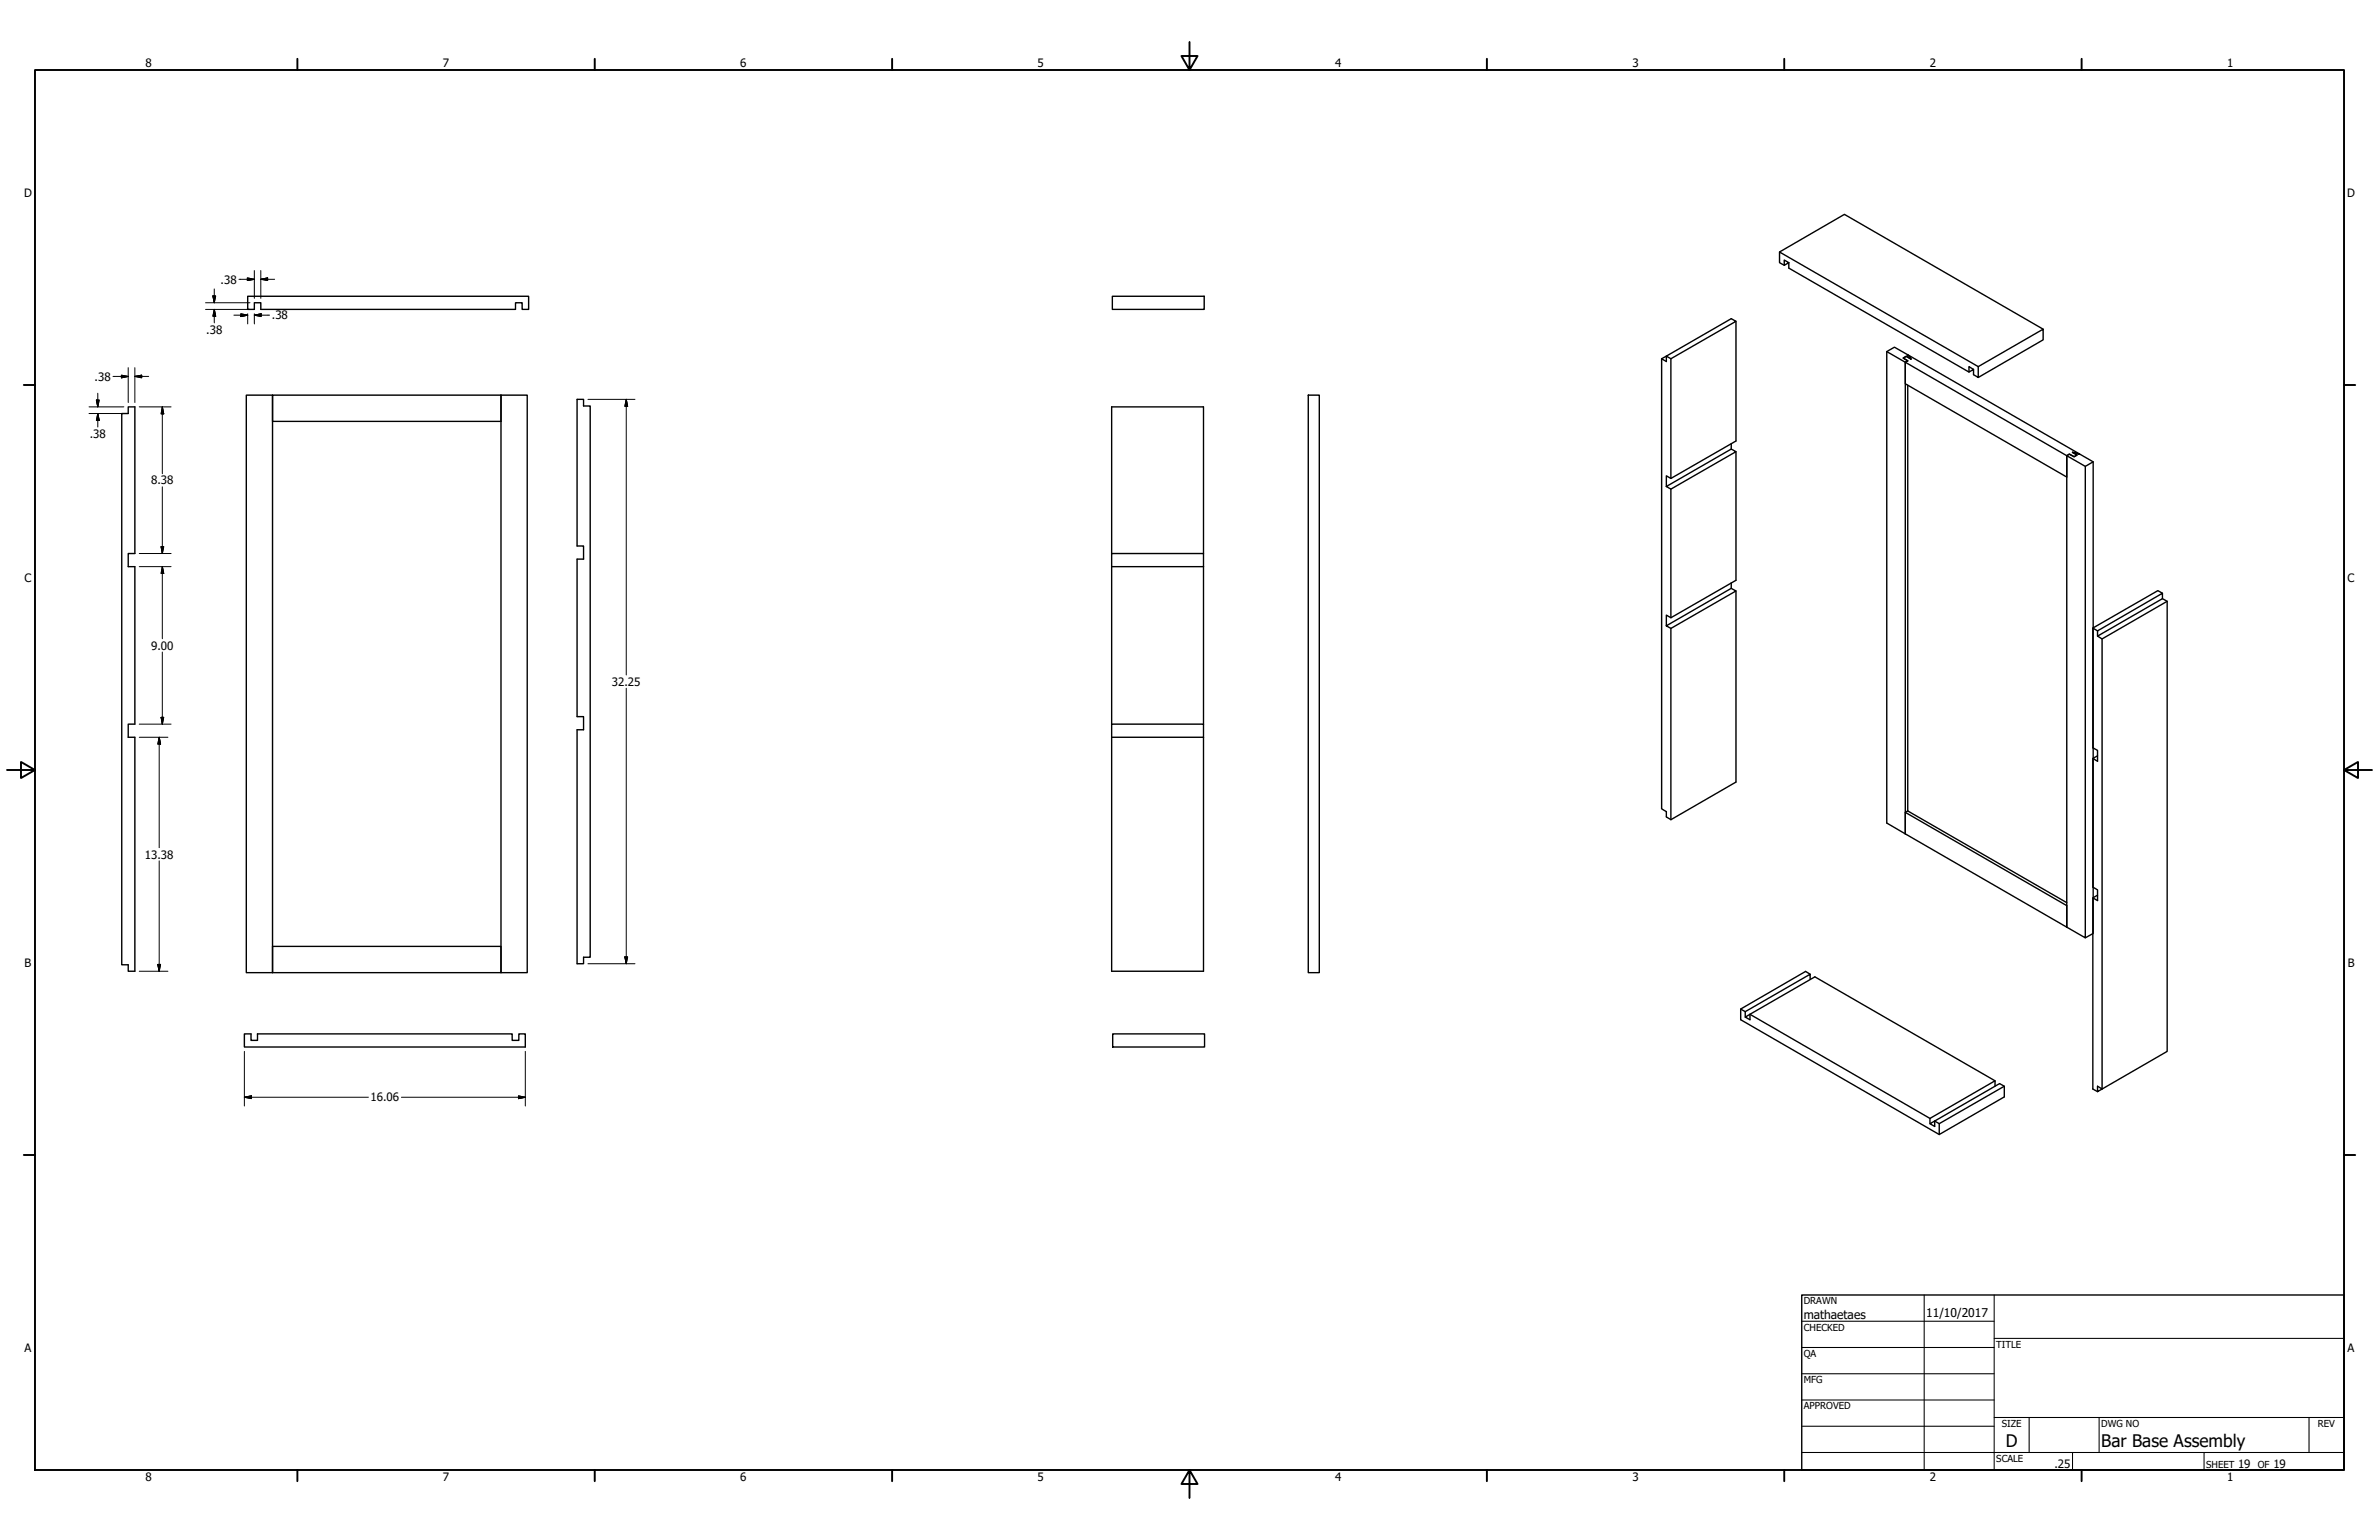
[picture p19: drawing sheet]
<svg xmlns="http://www.w3.org/2000/svg" width="864mm" height="559mm" viewBox="0 0 864 559" stroke-linecap="round" stroke-linejoin="round" font-family="sans-serif">
<defs><g id="words">
<g font-size="6.3">
<text x="728.1" y="524.9">D</text>
<text x="762.8" y="525">Bar Base Assembly</text>
</g>
<g font-size="4.4">
<text x="654.8" y="478.6">mathaetaes</text>
<text x="699.3" y="478">11/10/2017</text>
</g>
<g font-size="4.2">
<text x="52.8" y="24.4">8</text>
<text x="160.8" y="24.4">7</text>
<text x="268.7" y="24.4">6</text>
<text x="376.7" y="24.4">5</text>
<text x="484.6" y="24.4">4</text>
<text x="592.6" y="24.4">3</text>
<text x="700.5" y="24.4">2</text>
<text x="808.5" y="24.4">1</text>
<text x="8.8" y="71.4">D</text>
<text x="852" y="71.4">D</text>
<text x="80.1" y="102.9">.38</text>
<text x="98.7" y="115.9">.38</text>
<text x="74.9" y="121">.38</text>
<text x="34.4" y="138.1">.38</text>
<text x="32.6" y="158.9">.38</text>
<text x="54.9" y="175.8">8.38</text>
<text x="8.9" y="211.1">C</text>
<text x="852.2" y="211.1">C</text>
<text x="54.9" y="235.7">9.00</text>
<text x="222.1" y="248.9">32.25</text>
<text x="52.6" y="311.5">13.38</text>
<text x="9" y="350.8">B</text>
<text x="852.2" y="350.8">B</text>
<text x="134.5" y="399.7">16.06</text>
<text x="8.9" y="490.5">A</text>
<text x="852.2" y="490.5">A</text>
<text x="745.7" y="532.6">.25</text>
<text x="812.4" y="532.6">19</text>
<text x="825.2" y="532.6">19</text>
<text x="52.8" y="537.5">8</text>
<text x="160.8" y="537.5">7</text>
<text x="268.7" y="537.5">6</text>
<text x="376.7" y="537.5">5</text>
<text x="484.6" y="537.5">4</text>
<text x="592.6" y="537.5">3</text>
<text x="700.5" y="537.5">2</text>
<text x="808.5" y="537.5">1</text>
</g>
<g font-size="3.5">
<text x="654.8" y="473.2">DRAWN</text>
<text x="654.8" y="482.8">CHECKED</text>
<text x="724.7" y="488.9">TITLE</text>
<text x="654.8" y="492.3">QA</text>
<text x="654.8" y="501.8">MFG</text>
<text x="654.8" y="511.4">APPROVED</text>
<text x="726.7" y="517.7">SIZE</text>
<text x="762.8" y="517.7">DWG NO</text>
<text x="841.4" y="517.7">REV</text>
<text x="724.7" y="530.4">SCALE</text>
<text x="800.9" y="532.6">SHEET</text>
<text x="819.7" y="532.6">OF</text>
</g>
</g></defs>
<!-- layer: Title (ANSI) -->
<g fill="none" stroke="#000" stroke-width=".51">
<path d="M646 91.4l23.5-13.6 72.2 41.6M647.7 96.3l-1.7-1v-3.9l72.1 41.6v4l-1.7-1v-2l-1.6-1v2l1.6-1M649.4 95.3l-1.7 1v-1.9l1.7 .9v2l65.4 37.7M89.9 107.5h102v4.8h-2.4v-2.4h-2.4v2.4h-92.4v-2.4h-2.4v2.4h-2.4zM403.8 107.5h33.3v4.8h-33.3zM630.2 116.6v43.4l-23.6 13.6-1.7-.9v3.8M603.2 130.2l1.7-1 1.7 1 23.6-13.6-1.7-1-23.6 13.6v2l-1.7-1v163.3l1.7 1v1.9l1.7 1 23.6-13.6v-69.4M606.6 130.2v43.4M684.9 127.6l72.1 41.6M692.5 139.8v154.5M692.6 129l.6 .4 .5 .9M692.6 129l-4.9-3-2.8 1.6v171l6.7 4"/>
<path d="M692.6 129l62 35.8M693.7 130.3l-1.7-1-1.1 .6 1.6 1-.9 .5v171.2M693.7 130.3l-1.7-1-1.1 .6 1.6 1-.9 .5v7.9l58.7 33.8v-7.7l.9-.6 1.7 .9 1.1-.6-1.7-1M718.1 133l23.6-13.6v3.9l-23.6 13.7M46.5 147.6h2.5v53.3h-2.5v4.7h2.5v57.2h-2.5v4.7h2.5v84.9h-2.5v-2.3h-2.3v-200h2.3zM89.4 143.4h9.5v209.5h83v-9.5h-83v9.5h-9.5zM181.9 143.4h9.5v209.5h-9.5zM181.9 143.4h-83v9.5h83M209.5 144.9h2.3v2.4h2.4v200h-2.4v2.4h-2.3v-84.9h2.3v-4.8h-2.3v-57.1h2.3v-4.8h-2.3zM474.9 143.4h4v209.5h-4zM604.9 176.5l23.6-13.6 1.7 1-23.6 13.6zM606.6 177.5v46.7"/>
<path d="M628.5 161v1.9M630.2 163.9v46.7l-23.6 13.6-1.7-1v3.9M752.3 164.1l1.7 1-1.1 .6-1.7-.9-.9 .6v171M752.3 164.1l2.3 .7M754.6 164.8l5.2 2.8v171.1l-2.8 1.6M759.8 167.6l-2.8 1.6v171.1l-6.7-3.9M403.5 205.6v-4.7h33.4v4.7M403.5 205.6h33.4M403.5 200.9v-53.3h33.4v53.3M403.5 205.6v57.2M436.9 205.6v57.2M628.5 211.5v2"/>
<path d="M785 217.2l1.7 1v163.3l-25.3 14.6v-2l1.7 1.1v-163.4l-1.7-1M785 215.3l-1.7-1-23.6 13.6 1.7 1M786.7 218.2l-23.6 13.6M604.9 227.1l23.6-13.6 1.7 .9-23.6 13.6zM606.6 228v69.4M759.7 227.9v43.4l1.7 1v3.9l-1.7-1 1.7-.9M761.4 228.9l23.6-13.6v1.9l-23.6 13.6zM403.5 267.5v-4.7h33.4v4.7M403.5 267.5h33.4M403.5 267.5v84.9h33.4v-84.9M759.7 275.2v46.7l1.7 1v3.9l-1.7-1 1.7-1M691.6 294.8l58.7 33.8v7.8"/>
<path d="M692.5 294.3l-.9 .5v7.8M692.5 294.3l57.8 33.2M691.6 302.6l58.7 33.8M759.7 325.8v69.4l1.7 .9M657.1 355.4v-1.9l-23.6 13.6v2M657.1 353.5l-1.7-1-23.5 13.6v3.9l72.1 41.7M88.7 375.2h2.4v2.3h2.4v-2.3h92.4v2.3h2.4v-2.3h2.4v4.7h-102zM403.9 375.2h33.4v4.7h-33.4zM631.9 366.1l1.6 1M724.2 392.2l-65.4-37.7-23.5 13.5v2l-1.8-.9 1.8-1.1 65.3 37.8M724.2 394.1v-1.9l-23.6 13.6v1.9M727.6 394.1l-23.6 13.6-1.7-.9-1.7 .9 1.7 1v-1.9l23.6-13.6 1.7 .9v3.9l-23.6 13.7v-4"/>
</g>
<!-- layer: Visible (ANSI) -->
<g fill="none" stroke="#000" stroke-width=".7">
<path d="M431.8 15.2v10.2l-2.9-5.1h5.8l-2.9 5.1M12.7 25.4h838.2v508h-838.2zM107.9 21.3v4.1M215.9 21.3v4.1M323.8 21.3v4.1M539.8 21.3v4.1M647.7 21.3v4.1M755.6 21.3v4.1M8.6 139.7h4.1M850.9 139.7h4.1M2.5 279.4h10.2l-5.1-2.9v5.8l5.1-2.9M850.9 279.4l5.1 2.9v-5.8l-5.1 2.9h10.2"/>
<path d="M8.6 419.1h4.1M850.9 419.1h4.1M107.9 533.4v4.1M215.9 533.4v4.1M323.8 533.4v4.1M431.8 533.4l2.9 5.1h-5.8l2.9-5.1v10.2M539.8 533.4v4.1M647.7 533.4v4.1M755.6 533.4v4.1"/>
</g>
<!-- layer: Symbol (ANSI) -->
<g fill="none" stroke="#000" stroke-width=".38">
<path d="M654 479.4h69.9M698.5 469.9v63.5M723.9 469.9v63.5M654 488.9h69.9M654 498.5h69.9M723.9 485.6h127M654 508h69.9M654 517.5h69.9M723.9 514.3h127M736.6 514.3v12.7M762 514.3v12.7M838.2 514.3v12.7"/>
<path d="M654 527h196.9M752.3 527v6.4M800.1 527v6.4"/>
</g>
<path d="M654 469.9h196.9v63.5h-196.9z" fill="none" stroke="#000" stroke-width=".51"/>
<!-- layer: Visible Narrow (ANSI) -->
<g fill="none" stroke="#000" stroke-width=".36">
<path d="M92.3 98.2v10.1M94.7 98.2v10.1M74.6 112.3h16.1M74.6 109.9h16.1M77.3 107.4h1l-.5 2.5zM77.8 112.3l.5 2.4h-1zM77.8 104.8v5.1M77.8 112.3v4.9M84.9 114.4h5M86.7 101.3h5.6M87.4 113.9l2.5 .5-2.5 .5zM89.8 100.8l2.5 .5-2.5 .5z"/>
<path d="M89.9 113.9v3.6M92.3 114.4l2.5-.5v1zM92.3 114.4h5.6M92.3 113.9v3.6M94.7 101.3l2.5-.5v1zM94.7 101.3h5M41 136.6h5.5M44.1 136.1l2.4 .5-2.4 .5zM46.5 133.4v12.7M49 136.6l2.4-.5v1zM49 136.6h5M49 133.4v12.7"/>
<path d="M32.3 147.6h12.7M32.3 150.1h12.7M35 145.2h1l-.5 2.4zM35.5 150.1l.5 2.4h-1zM35.5 142.7v4.9M35.5 150.1v4.8M50.5 147.6h11.6M58.9 147.6l.5 2.6h-.9zM58.9 147.6v24.3M213.4 144.9h17.1M227.3 144.9l.5 2.5h-1zM227.3 144.9v100"/>
<path d="M58.9 176.7v24.2M58.5 198.4h.9l-.5 2.5zM50.5 200.9h11.6M50.5 205.6h11.6M58.9 205.6l.5 2.5h-.9zM58.9 205.6v26.2M58.9 236.6v26.2M227.3 249.7v100M50.5 267.5h10.5M50.5 262.8h11.6M57.8 267.5l.5 2.5h-1zM57.8 267.5v40.1"/>
<path d="M58.5 260.3h.9l-.5 2.5zM57.8 312.4v40M50.5 352.4h10.5M57.3 349.9h1l-.5 2.5zM213.4 349.7h17.1M226.8 347.2h1l-.5 2.5zM88.7 398.1l2.5-.5v1.1zM88.7 398.1h45M88.7 381.5v19.8M145.7 398.1h45M188.2 397.6l2.5 .5-2.5 .6zM190.7 381.5v19.8"/>
</g>
<g fill="#000" stroke="#000" stroke-width=".36">
<path d="M77.3 107.4l.5 2.5zM77.3 107.4h1l-.5 2.5zM77.8 112.3l.5 2.4zM77.8 112.3l.5 2.4h-1zM87.4 114.9l2.5-.5zM87.4 113.9l2.5 .5-2.5 .5zM89.8 101.8l2.5-.5zM89.8 100.8l2.5 .5-2.5 .5zM92.3 114.4l2.5-.5zM92.3 114.4l2.5-.5v1zM94.7 101.3l2.5-.5zM94.7 101.3l2.5-.5v1z"/>
<path d="M44.1 137.1l2.4-.5zM44.1 136.1l2.4 .5-2.4 .5zM49 136.6l2.4-.5zM49 136.6l2.4-.5v1zM35 145.2l.5 2.4zM35 145.2h1l-.5 2.4zM35.5 150.1l.5 2.4zM35.5 150.1l.5 2.4h-1zM58.9 147.6l.5 2.6zM58.9 147.6l.5 2.6h-.9zM227.3 144.9l.5 2.5zM227.3 144.9l.5 2.5h-1z"/>
<path d="M58.5 198.4l.4 2.5zM58.5 198.4h.9l-.5 2.5zM58.9 205.6l.5 2.5zM58.9 205.6l.5 2.5h-.9zM57.8 267.5l.5 2.5zM57.8 267.5l.5 2.5h-1zM58.5 260.3l.4 2.5zM58.5 260.3h.9l-.5 2.5zM57.3 349.9l.5 2.5zM57.3 349.9h1l-.5 2.5zM226.8 347.2l.5 2.5zM226.8 347.2h1l-.5 2.5z"/>
<path d="M88.7 398.1l2.5-.5zM88.7 398.1l2.5-.5v1.1zM188.2 398.7l2.5-.6zM188.2 397.6l2.5 .5-2.5 .6z"/>
</g>
<use href="#words"/>
</svg>
